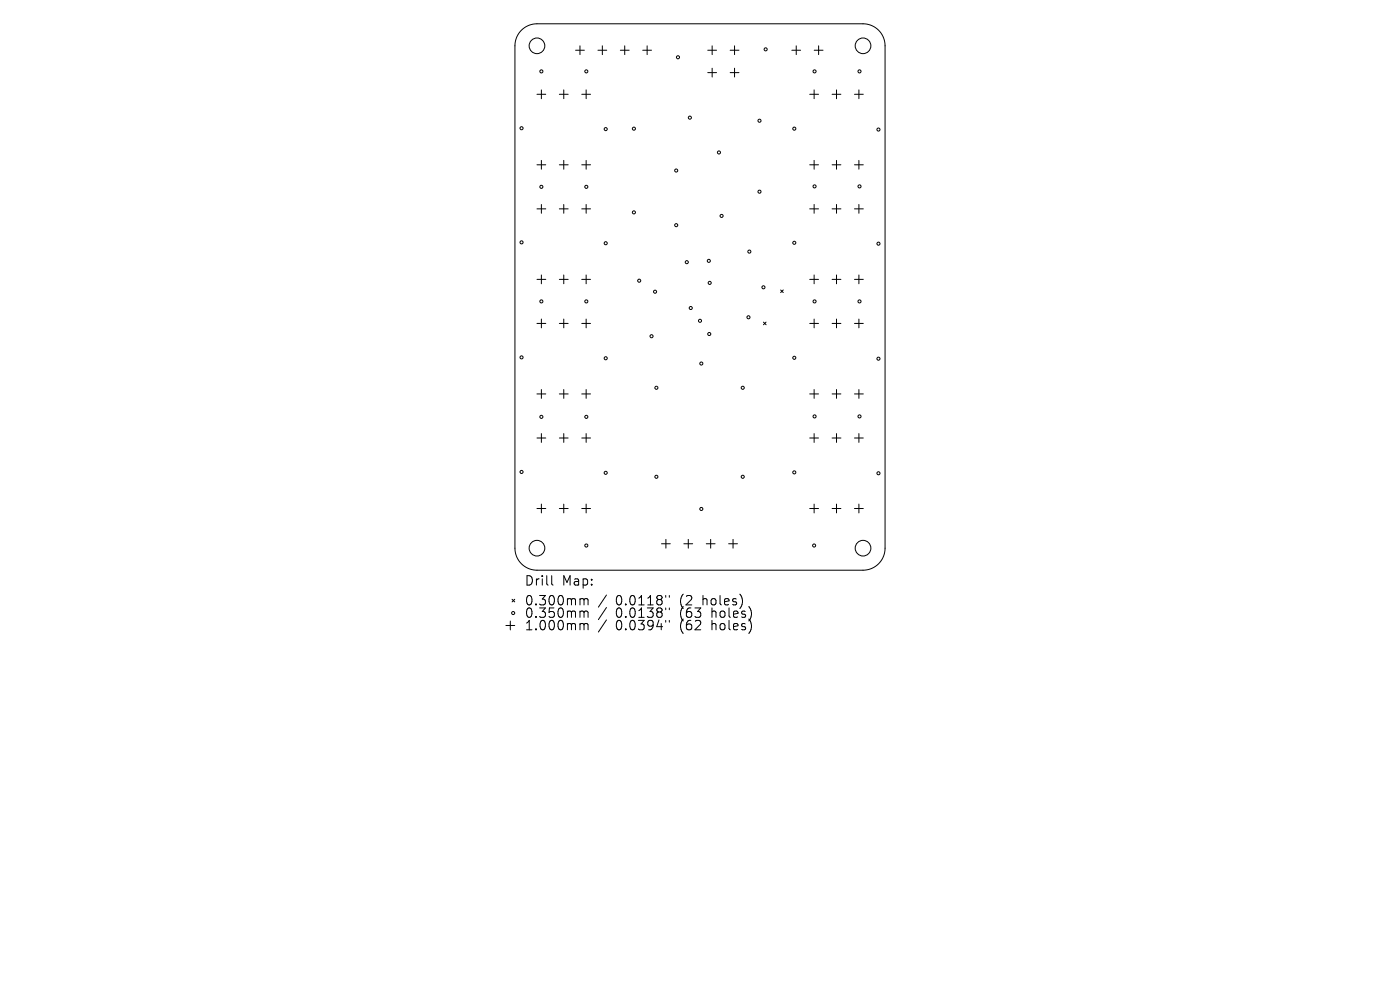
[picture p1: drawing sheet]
<svg xmlns="http://www.w3.org/2000/svg" width="297mm" height="210mm" viewBox="0 0 297 210" stroke-linecap="round" stroke-linejoin="round" font-family="sans-serif">
<defs><g id="words">
<g font-size="2.8">
<text x="111.2" y="124.5">Drill</text>
<text x="119.2" y="124.5">Map:</text>
<text x="111.2" y="128.7">0.300mm</text>
<text x="111.2" y="131.3">0.350mm</text>
<text x="130.6" y="128.7">0.0118&quot;</text>
<text x="130.6" y="131.3">0.0138&quot;</text>
<text x="144.4" y="128.7">(2</text>
<text x="144.4" y="131.3">(63</text>
<text x="149.3" y="128.7">holes)</text>
<text x="151.2" y="131.3">holes)</text>
<text x="111.2" y="134">1.000mm</text>
<text x="130.6" y="134">0.0394&quot;</text>
<text x="144.4" y="134">(62</text>
<text x="151.2" y="134">holes)</text>
</g>
</g></defs>
<g fill="none" stroke="#000" stroke-width=".21">
<path d="M110.6 6.4a4.7 4.7 0 0 1 3.3-1.4h69.2a4.7 4.7 0 0 1 4.7 4.7v106.6a4.7 4.7 0 0 1-4.7 4.7h-69.2a4.7 4.7 0 0 1-4.7-4.7v-106.6a4.7 4.7 0 0 1 1.4-3.3zM114.8 19.1v1.8M119.6 19.1v1.8M122.1 10.7h1.9M123 9.7v1.9M124.3 19.1v1.8M126.9 10.7h1.8M127.8 9.7v1.9M131.6 10.7h1.9M132.5 9.7v1.9M136.3 10.7h1.9M137.3 9.7v1.9"/>
<path d="M150.1 10.7h1.9M150.1 15.4h1.9M151.1 9.7v1.9M151.1 14.5v1.8M154.9 10.7h1.9M154.9 15.4h1.9M155.8 9.7v1.9M155.8 14.5v1.8M168 10.7h1.9M168.9 9.7v1.9M172.7 19.1v1.8M172.7 10.7h1.9"/>
<path d="M173.7 9.7v1.9M177.5 19.1v1.8M182.2 19.1v1.8M113.9 20h1.9M113.9 35h1.9M114.8 34v1.9M118.7 20h1.8M118.7 35h1.8M119.6 34v1.9M123.4 20h1.9M123.4 35h1.9M124.3 34v1.9"/>
<path d="M171.8 20h1.8M171.8 35h1.8M172.7 34v1.9M176.5 20h1.9M176.5 35h1.9M177.5 34v1.9M181.3 20h1.8M181.3 35h1.8M182.2 34v1.9M113.9 44.3h1.9M113.9 59.3h1.9M114.8 43.4v1.8"/>
<path d="M114.8 58.3v1.9M118.7 44.3h1.8M118.7 59.3h1.8M119.6 43.4v1.8M119.6 58.3v1.9M123.4 44.3h1.9M123.4 59.3h1.9M124.3 43.4v1.8M124.3 58.3v1.9M171.8 44.3h1.8M171.8 59.3h1.8M172.7 43.4v1.8"/>
<path d="M172.7 58.3v1.9M176.5 44.3h1.9M176.5 59.3h1.9M177.5 43.4v1.8M177.5 58.3v1.9M181.3 44.3h1.8M181.3 59.3h1.8M182.2 43.4v1.8M182.2 58.3v1.9M113.9 68.6h1.9M114.8 67.7v1.8M118.7 68.6h1.8"/>
<path d="M119.6 67.7v1.8M123.4 68.6h1.9M124.3 67.7v1.8M162 68.3l.5 .6M162.5 68.3l-.5 .6M165.6 61.5l.6 .6M166.2 61.5l-.6 .6M171.8 68.6h1.8M172.7 67.7v1.8M176.5 68.6h1.9M177.5 67.7v1.8M181.3 68.6h1.8"/>
<path d="M182.2 67.7v1.8M113.9 83.6h1.9M113.9 92.9h1.9M114.8 82.6v1.9M114.8 92v1.8M118.7 83.6h1.8M118.7 92.9h1.8M119.6 82.6v1.9M119.6 92v1.8M123.4 83.6h1.9M123.4 92.9h1.9M124.3 82.6v1.9"/>
<path d="M124.3 92v1.8M171.8 83.6h1.8M171.8 92.9h1.8M172.7 82.6v1.9M172.7 92v1.8M176.5 83.6h1.9M176.5 92.9h1.9M177.5 82.6v1.9M177.5 92v1.8M181.3 83.6h1.8M181.3 92.9h1.8M182.2 82.6v1.9"/>
<path d="M182.2 92v1.8M113.9 107.9h1.9M114.8 106.9v1.9M118.7 107.9h1.8M119.6 106.9v1.9M123.4 107.9h1.9M124.3 106.9v1.9M140.3 115.3h1.9M141.3 114.4v1.9M145.1 115.3h1.8M146 114.4v1.9M149.8 115.3h1.9"/>
<path d="M150.8 114.4v1.9M154.6 115.3h1.8M155.5 114.4v1.9M171.8 107.9h1.8M172.7 106.9v1.9M176.5 107.9h1.9M177.5 106.9v1.9M181.3 107.9h1.8M182.2 106.9v1.9M107.3 132.7h1.9M108.3 131.7v1.9M108.6 127.1l.6 .6"/>
<path d="M109.2 127.1l-.6 .6M117 122.1v1.7l.3 .3M123.3 127h.3l.3 .3M123.3 129.6h.3l.3 .3M123.3 132.3h.3l.3 .3M123.9 127.3l.3-.3 .5 .1 .1 1.2M123.9 127.3v1M123.9 129.9v1.1M123.9 132.6v1M123.9 129.9l.3-.3 .5 .1 .1 1.3M123.9 132.6l.3-.3 .5 .1 .1 1.2M128.7 126.2l-1.8 2.6"/>
<path d="M128.7 128.9l-1.8 2.5M128.7 131.5l-1.8 2.6M141.2 126.3v.4M141.2 129v.3M141.2 131.6v.4M142 126.3v.4M142 129v.3M142 131.6v.4"/>
<circle cx="113.9" cy="9.7" r="1.66"/>
<circle cx="114.8" cy="15.1" r=".33"/>
<circle cx="124.4" cy="15.1" r=".33"/>
<circle cx="143.8" cy="12.2" r=".33"/>
<circle cx="162.4" cy="10.5" r=".33"/>
<circle cx="172.8" cy="15.1" r=".33"/>
<circle cx="182.3" cy="15.1" r=".33"/>
<circle cx="183.1" cy="9.7" r="1.66"/>
<circle cx="110.6" cy="27.2" r=".33"/>
<circle cx="114.8" cy="39.6" r=".33"/>
<circle cx="124.4" cy="39.6" r=".33"/>
<circle cx="128.5" cy="27.4" r=".33"/>
<circle cx="134.5" cy="27.3" r=".33"/>
<circle cx="143.5" cy="36.2" r=".33"/>
<circle cx="146.4" cy="25" r=".33"/>
<circle cx="152.5" cy="32.3" r=".33"/>
<circle cx="161.1" cy="25.6" r=".33"/>
<circle cx="168.5" cy="27.3" r=".33"/>
<circle cx="172.8" cy="39.5" r=".33"/>
<circle cx="182.3" cy="39.5" r=".33"/>
<circle cx="186.4" cy="27.5" r=".33"/>
<circle cx="110.6" cy="51.4" r=".33"/>
<circle cx="128.5" cy="51.6" r=".33"/>
<circle cx="134.5" cy="45.1" r=".33"/>
<circle cx="135.6" cy="59.5" r=".33"/>
<circle cx="143.5" cy="47.8" r=".33"/>
<circle cx="145.7" cy="55.6" r=".33"/>
<circle cx="150.4" cy="55.3" r=".33"/>
<circle cx="153.1" cy="45.8" r=".33"/>
<circle cx="159" cy="53.4" r=".33"/>
<circle cx="161.1" cy="40.7" r=".33"/>
<circle cx="168.5" cy="51.5" r=".33"/>
<circle cx="186.4" cy="51.7" r=".33"/>
<circle cx="110.6" cy="75.8" r=".33"/>
<circle cx="114.8" cy="63.9" r=".33"/>
<circle cx="124.4" cy="63.9" r=".33"/>
<circle cx="128.5" cy="76" r=".33"/>
<circle cx="138.2" cy="71.3" r=".33"/>
<circle cx="139" cy="61.9" r=".33"/>
<circle cx="146.5" cy="65.3" r=".33"/>
<circle cx="148.5" cy="68" r=".33"/>
<circle cx="148.8" cy="77.1" r=".33"/>
<circle cx="150.5" cy="70.9" r=".33"/>
<circle cx="150.6" cy="60" r=".33"/>
<circle cx="158.8" cy="67.3" r=".33"/>
<circle cx="162" cy="60.9" r=".33"/>
<circle cx="168.5" cy="75.9" r=".33"/>
<circle cx="172.8" cy="63.9" r=".33"/>
<circle cx="182.3" cy="63.9" r=".33"/>
<circle cx="186.4" cy="76.1" r=".33"/>
<circle cx="114.8" cy="88.4" r=".33"/>
<circle cx="124.4" cy="88.4" r=".33"/>
<circle cx="139.2" cy="82.3" r=".33"/>
<circle cx="157.6" cy="82.3" r=".33"/>
<circle cx="172.8" cy="88.3" r=".33"/>
<circle cx="182.3" cy="88.3" r=".33"/>
<circle cx="110.6" cy="100.1" r=".33"/>
<circle cx="113.9" cy="116.3" r="1.66"/>
<circle cx="124.4" cy="115.7" r=".33"/>
<circle cx="128.5" cy="100.3" r=".33"/>
<circle cx="139.2" cy="101.1" r=".33"/>
<circle cx="148.8" cy="108" r=".33"/>
<circle cx="157.6" cy="101.1" r=".33"/>
<circle cx="168.5" cy="100.2" r=".33"/>
<circle cx="172.7" cy="115.7" r=".33"/>
<circle cx="183.1" cy="116.3" r="1.66"/>
<circle cx="186.4" cy="100.4" r=".33"/>
<circle cx="108.9" cy="130" r=".33"/>
</g>
<use href="#words"/>
</svg>
